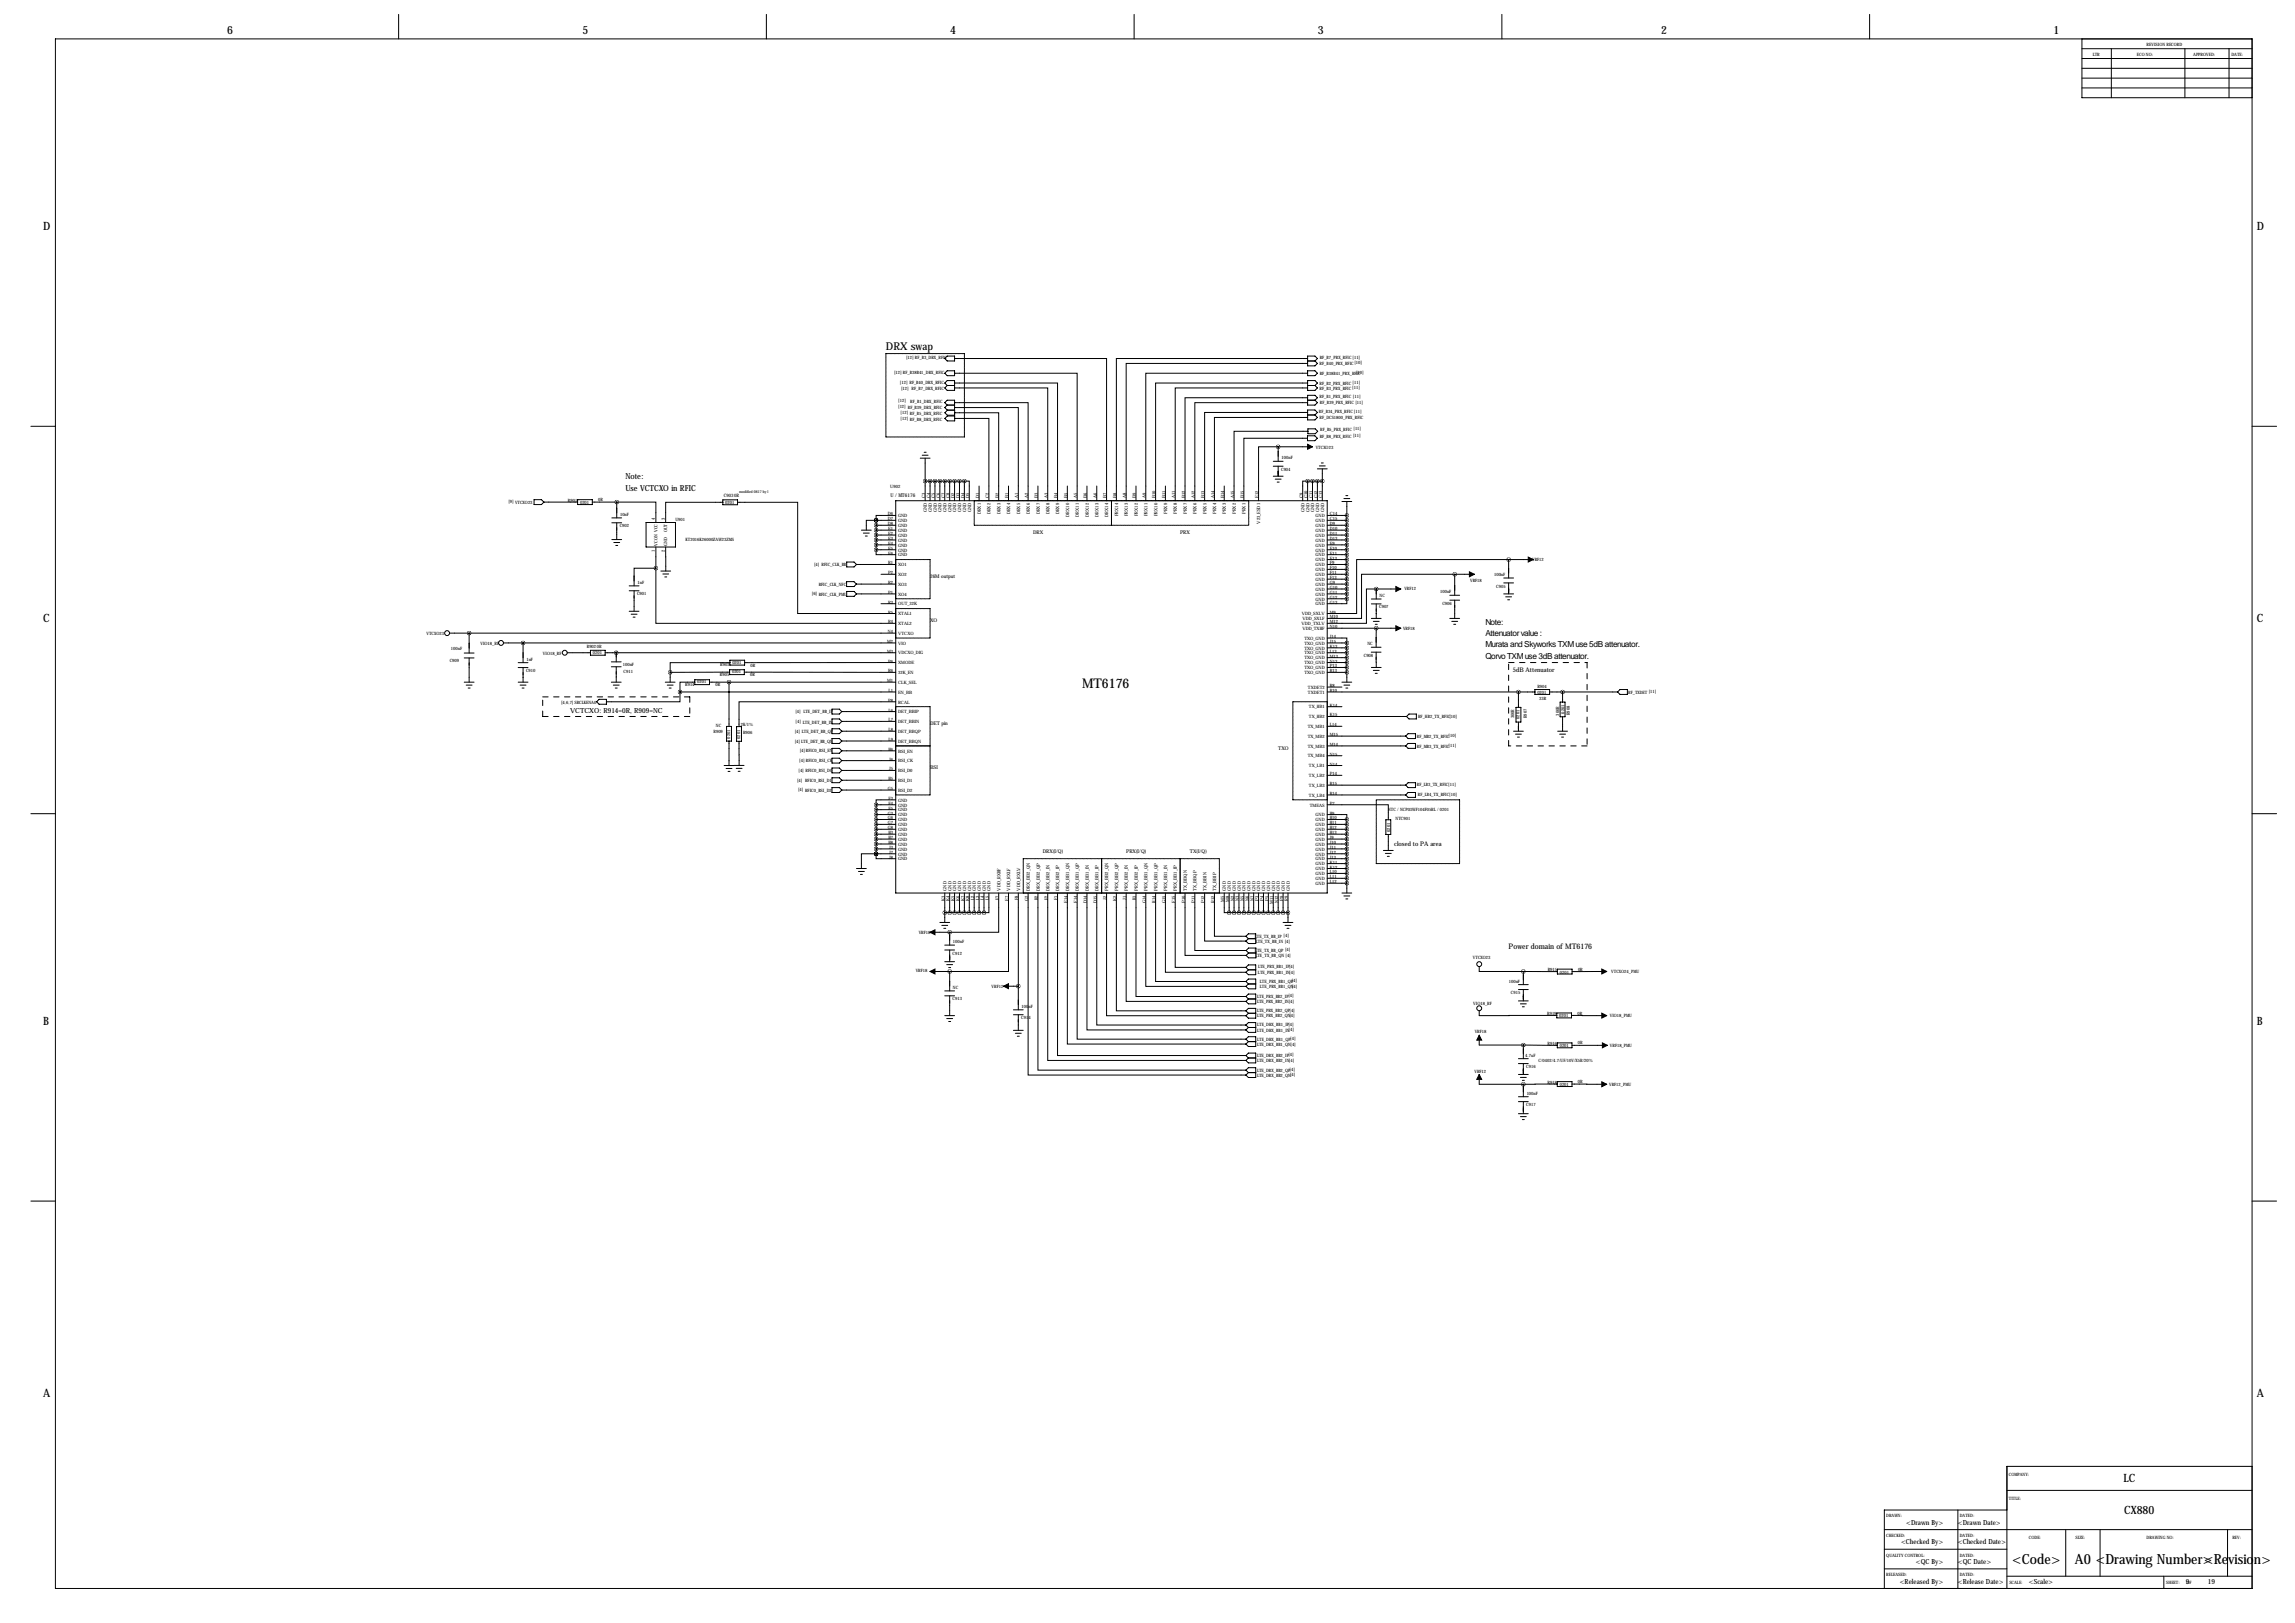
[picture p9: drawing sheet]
<svg xmlns="http://www.w3.org/2000/svg" width="1189mm" height="841mm" viewBox="0 0 1189 841" stroke-linecap="round" stroke-linejoin="round" font-family="sans-serif">
<defs><g id="words">
<g font-size="7.3">
<text x="1042" y="810">&lt;Code&gt;</text>
<text x="1075" y="810">A0 &lt;Drawing Number&gt;</text>
<text x="1142" y="810">&lt;Revision&gt;</text>
</g>
<text font-size="6.9" x="561" y="356">MT6176</text>
<g font-size="5.9">
<text x="118" y="18">6</text>
<text x="302" y="18">5</text>
<text x="492" y="18">4</text>
<text x="683" y="18">3</text>
<text x="861" y="18">2</text>
<text x="1064" y="18">1</text>
<text x="22" y="119">D</text>
<text x="1169" y="119">D</text>
<text x="22" y="322">C</text>
<text x="1169" y="322">C</text>
<text x="22" y="531">B</text>
<text x="1169" y="531">B</text>
<text x="22" y="724">A</text>
<text x="1169" y="724">A</text>
<text x="1100" y="768">LC</text>
<text x="1100" y="784">CX880</text>
</g>
<text font-size="5.6" x="459" y="181">DRX swap</text>
<g font-size="4.3">
<text x="324" y="248">Note:</text>
<text x="324" y="254">Use VCTCXO in RFIC</text>
<text x="769" y="324">Note:</text>
<text x="769" y="329">Attenuator value :</text>
<text x="769" y="335">Murata and Skyworks TXM use 5dB attenuator.</text>
<text x="769" y="341">Qorvo TXM use 3dB attenuator.</text>
</g>
<text font-size="4" x="782" y="492">Power domain of MT6176</text>
<g font-size="3.6">
<text x="295" y="369">VCTCXO: R914=0R, R909=NC</text>
<text x="987" y="790">&lt;Drawn By&gt;</text>
<text x="1014" y="790">&lt;Drawn Date&gt;</text>
<text x="985" y="800">&lt;Checked By&gt;</text>
<text x="1014" y="800">&lt;Checked Date&gt;</text>
<text x="992" y="810">&lt;QC By&gt;</text>
<text x="1014" y="810">&lt;QC Date&gt;</text>
<text x="984" y="820">&lt;Released By&gt;</text>
<text x="1014" y="820">&lt;Release Date&gt;</text>
<text x="1051" y="820">&lt;Scale&gt;</text>
<text x="1132" y="820">9</text>
<text x="1144" y="820">19</text>
</g>
<g font-size="3.3">
<text x="784" y="348">5dB Attenuator</text>
<text x="722" y="438">closed to PA area</text>
</g>
<g font-size="2.6">
<text x="461" y="257">U / MT6176</text>
<text x="535" y="277">DRX</text>
<text x="611" y="277">PRX</text>
<text x="482" y="299">26M output</text>
<text x="482" y="322">XO</text>
<text x="482" y="376">DET pin</text>
<text x="662" y="388">TXO</text>
<text x="482" y="399">BSI</text>
<text x="540" y="442">DRX(I/Q)</text>
<text x="583" y="442">PRX(I/Q)</text>
<text x="616" y="442">TX(I/Q)</text>
</g>
<text font-size="2.4" x="375" y="258">C9030R</text>
<g font-size="2.3">
<text x="1112" y="24">REVISION RECORD</text>
<text x="1084" y="29">LTR</text>
<text x="1107" y="29">ECO NO:</text>
<text x="1136" y="29">APPROVED:</text>
<text x="1156" y="29">DATE:</text>
<text x="469" y="186">[12] RF_B3_DRX_RFIC</text>
<text x="684" y="189">RF_B40_PRX_RFIC[10]</text>
<text x="684" y="186">RF_B7_PRX_RFIC [11]</text>
<text x="463" y="194">[12] RF_B38B41_DRX_RFIC</text>
<text x="684" y="194">RF_B38B41_PRX_RFIC</text>
<text x="702" y="194">[10]</text>
<text x="466" y="199">[12] RF_B40_DRX_RFIC</text>
<text x="467" y="202">[12] RF_B7_DRX_RFIC</text>
<text x="684" y="199">RF_B2_PRX_RFIC [11]</text>
<text x="684" y="202">RF_B3_PRX_RFIC [11]</text>
<text x="465" y="208">[12]</text>
<text x="472" y="209">RF_B1_DRX_RFIC</text>
<text x="684" y="206">RF_B1_PRX_RFIC [11]</text>
<text x="684" y="209">RF_B39_PRX_RFIC [11]</text>
<text x="465" y="211">[12] RF_B39_DRX_RFIC</text>
<text x="467" y="215">[12] RF_B5_DRX_RFIC</text>
<text x="683" y="214">RF_B34_PRX_RFIC [11]</text>
<text x="467" y="218">[12] RF_B8_DRX_RFIC</text>
<text x="684" y="217">RF_DCS1800_PRX_RFIC</text>
<text x="684" y="227">RF_B8_PRX_RFIC [11]</text>
<text x="684" y="223">RF_B5_PRX_RFIC [11]</text>
<text x="682" y="232">VTCXO23</text>
<text x="664" y="238">100nF</text>
<text x="664" y="244">C904</text>
<text x="461" y="253">U902</text>
<text x="263" y="260">[9] VTCXO23</text>
<text x="294" y="260">R901</text>
<text x="300" y="261">0201</text>
<text x="310" y="260">0R</text>
<text x="376" y="261">0201</text>
<text x="479" y="258" transform="rotate(-90 479 258)">C3</text>
<text x="482" y="258" transform="rotate(-90 482 258)">C4</text>
<text x="484" y="258" transform="rotate(-90 484 258)">C5</text>
<text x="487" y="258" transform="rotate(-90 487 258)">C6</text>
<text x="489" y="258" transform="rotate(-90 489 258)">C7</text>
<text x="492" y="258" transform="rotate(-90 492 258)">C8</text>
<text x="494" y="258" transform="rotate(-90 494 258)">D2</text>
<text x="497" y="258" transform="rotate(-90 497 258)">D3</text>
<text x="500" y="258" transform="rotate(-90 500 258)">D4</text>
<text x="502" y="258" transform="rotate(-90 502 258)">D5</text>
<text x="507" y="258" transform="rotate(-90 507 258)">D1</text>
<text x="512" y="258" transform="rotate(-90 512 258)">C2</text>
<text x="517" y="258" transform="rotate(-90 517 258)">B2</text>
<text x="522" y="258" transform="rotate(-90 522 258)">B1</text>
<text x="528" y="258" transform="rotate(-90 528 258)">A1</text>
<text x="533" y="258" transform="rotate(-90 533 258)">A2</text>
<text x="538" y="258" transform="rotate(-90 538 258)">B3</text>
<text x="543" y="258" transform="rotate(-90 543 258)">A3</text>
<text x="548" y="258" transform="rotate(-90 548 258)">B4</text>
<text x="553" y="258" transform="rotate(-90 553 258)">B5</text>
<text x="558" y="258" transform="rotate(-90 558 258)">A5</text>
<text x="563" y="258" transform="rotate(-90 563 258)">B6</text>
<text x="568" y="258" transform="rotate(-90 568 258)">A6</text>
<text x="573" y="258" transform="rotate(-90 573 258)">B7</text>
<text x="578" y="258" transform="rotate(-90 578 258)">B8</text>
<text x="583" y="258" transform="rotate(-90 583 258)">A8</text>
<text x="588" y="258" transform="rotate(-90 588 258)">B9</text>
<text x="594" y="258" transform="rotate(-90 594 258)">A9</text>
<text x="599" y="258" transform="rotate(-90 599 258)">B10</text>
<text x="604" y="258" transform="rotate(-90 604 258)">B11</text>
<text x="609" y="258" transform="rotate(-90 609 258)">A11</text>
<text x="614" y="258" transform="rotate(-90 614 258)">B12</text>
<text x="619" y="258" transform="rotate(-90 619 258)">A12</text>
<text x="624" y="258" transform="rotate(-90 624 258)">B13</text>
<text x="629" y="258" transform="rotate(-90 629 258)">A14</text>
<text x="634" y="258" transform="rotate(-90 634 258)">B14</text>
<text x="639" y="258" transform="rotate(-90 639 258)">A15</text>
<text x="644" y="258" transform="rotate(-90 644 258)">B15</text>
<text x="652" y="258" transform="rotate(-90 652 258)">E12</text>
<text x="675" y="258" transform="rotate(-90 675 258)">C9</text>
<text x="677" y="258" transform="rotate(-90 677 258)">C10</text>
<text x="680" y="258" transform="rotate(-90 680 258)">C11</text>
<text x="682" y="258" transform="rotate(-90 682 258)">C12</text>
<text x="685" y="258" transform="rotate(-90 685 258)">C13</text>
<text x="321" y="267">10nF</text>
<text x="339" y="269" transform="rotate(-90 339 269)">4</text>
<text x="344" y="269" transform="rotate(-90 344 269)">3</text>
<text x="350" y="270">U901</text>
<text x="460" y="267">D6</text>
<text x="460" y="270">D7</text>
<text x="465" y="268">GND</text>
<text x="480" y="265" transform="rotate(-90 480 265)">GND</text>
<text x="483" y="265" transform="rotate(-90 483 265)">GND</text>
<text x="485" y="265" transform="rotate(-90 485 265)">GND</text>
<text x="488" y="265" transform="rotate(-90 488 265)">GND</text>
<text x="490" y="265" transform="rotate(-90 490 265)">GND</text>
<text x="493" y="265" transform="rotate(-90 493 265)">GND</text>
<text x="495" y="265" transform="rotate(-90 495 265)">GND</text>
<text x="498" y="265" transform="rotate(-90 498 265)">GND</text>
<text x="500" y="265" transform="rotate(-90 500 265)">GND</text>
<text x="503" y="265" transform="rotate(-90 503 265)">GND</text>
<text x="508" y="266" transform="rotate(-90 508 266)">DRX1</text>
<text x="513" y="266" transform="rotate(-90 513 266)">DRX2</text>
<text x="518" y="266" transform="rotate(-90 518 266)">DRX3</text>
<text x="523" y="266" transform="rotate(-90 523 266)">DRX4</text>
<text x="528" y="266" transform="rotate(-90 528 266)">DRX5</text>
<text x="533" y="266" transform="rotate(-90 533 266)">DRX6</text>
<text x="539" y="266" transform="rotate(-90 539 266)">DRX7</text>
<text x="544" y="266" transform="rotate(-90 544 266)">DRX8</text>
<text x="549" y="266" transform="rotate(-90 549 266)">DRX9</text>
<text x="554" y="268" transform="rotate(-90 554 268)">DRX10</text>
<text x="559" y="268" transform="rotate(-90 559 268)">DRX11</text>
<text x="564" y="268" transform="rotate(-90 564 268)">DRX12</text>
<text x="569" y="268" transform="rotate(-90 569 268)">DRX13</text>
<text x="574" y="268" transform="rotate(-90 574 268)">DRX14</text>
<text x="579" y="267" transform="rotate(-90 579 267)">PRX14</text>
<text x="584" y="267" transform="rotate(-90 584 267)">PRX13</text>
<text x="589" y="267" transform="rotate(-90 589 267)">PRX12</text>
<text x="594" y="267" transform="rotate(-90 594 267)">PRX11</text>
<text x="600" y="267" transform="rotate(-90 600 267)">PRX10</text>
<text x="605" y="266" transform="rotate(-90 605 266)">PRX9</text>
<text x="610" y="266" transform="rotate(-90 610 266)">PRX8</text>
<text x="615" y="266" transform="rotate(-90 615 266)">PRX7</text>
<text x="620" y="266" transform="rotate(-90 620 266)">PRX6</text>
<text x="625" y="266" transform="rotate(-90 625 266)">PRX5</text>
<text x="630" y="266" transform="rotate(-90 630 266)">PRX4</text>
<text x="635" y="266" transform="rotate(-90 635 266)">PRX3</text>
<text x="640" y="266" transform="rotate(-90 640 266)">PRX2</text>
<text x="645" y="266" transform="rotate(-90 645 266)">PRX1</text>
<text x="676" y="265" transform="rotate(-90 676 265)">GND</text>
<text x="678" y="265" transform="rotate(-90 678 265)">GND</text>
<text x="681" y="265" transform="rotate(-90 681 265)">GND</text>
<text x="682" y="268">GND</text>
<text x="683" y="265" transform="rotate(-90 683 265)">GND</text>
<text x="686" y="265" transform="rotate(-90 686 265)">GND</text>
<text x="689" y="270">C15</text>
<text x="689" y="267">C14</text>
<text x="321" y="273">C902</text>
<text x="346" y="276" transform="rotate(-90 346 276)">OUT</text>
<text x="460" y="272">D8</text>
<text x="460" y="275">E1</text>
<text x="465" y="270">GND</text>
<text x="465" y="273">GND</text>
<text x="465" y="276">GND</text>
<text x="653" y="271" transform="rotate(-90 653 271)">V23_ESD1</text>
<text x="682" y="270">GND</text>
<text x="682" y="273">GND</text>
<text x="682" y="276">GND</text>
<text x="689" y="272">D9</text>
<text x="689" y="275">D10</text>
<text x="355" y="280">KT2016K26000ZAW23ZMS</text>
<text x="460" y="280">E3</text>
<text x="460" y="277">E2</text>
<text x="465" y="281">GND</text>
<text x="465" y="278">GND</text>
<text x="682" y="278">GND</text>
<text x="682" y="281">GND</text>
<text x="689" y="277">D11</text>
<text x="689" y="280">D13</text>
<text x="339" y="286" transform="rotate(-90 339 286)">1</text>
<text x="341" y="283" transform="rotate(-90 341 283)">VCON VCC</text>
<text x="344" y="286" transform="rotate(-90 344 286)">2</text>
<text x="346" y="283" transform="rotate(-90 346 283)">GND</text>
<text x="460" y="282">E4</text>
<text x="460" y="285">E5</text>
<text x="460" y="287">E6</text>
<text x="465" y="283">GND</text>
<text x="465" y="286">GND</text>
<text x="682" y="283">GND</text>
<text x="682" y="286">GND</text>
<text x="689" y="282">E9</text>
<text x="689" y="285">E10</text>
<text x="689" y="287">E11</text>
<text x="422" y="293">[4] RFIC_CLK_BB</text>
<text x="460" y="292">R1</text>
<text x="465" y="293">XO1</text>
<text x="465" y="288">GND</text>
<text x="682" y="291">GND</text>
<text x="682" y="288">GND</text>
<text x="682" y="293">GND</text>
<text x="689" y="290">E13</text>
<text x="689" y="292">F9</text>
<text x="794" y="291">VRF12</text>
<text x="460" y="297">P2</text>
<text x="465" y="298">XO2</text>
<text x="682" y="296">GND</text>
<text x="682" y="298">GND</text>
<text x="689" y="295">F10</text>
<text x="689" y="297">F11</text>
<text x="774" y="298">100nF</text>
<text x="330" y="302">1nF</text>
<text x="424" y="303">RFIC_CLK_NFC</text>
<text x="460" y="303">R2</text>
<text x="465" y="303">XO3</text>
<text x="682" y="301">GND</text>
<text x="682" y="303">GND</text>
<text x="682" y="306">GND</text>
<text x="689" y="300">F13</text>
<text x="689" y="303">G9</text>
<text x="689" y="305">G10</text>
<text x="728" y="306">VRF12</text>
<text x="762" y="301">VRF18</text>
<text x="775" y="304">C905</text>
<text x="330" y="308">C901</text>
<text x="421" y="308">[6] RFIC_CLK_PMU</text>
<text x="460" y="308">P1</text>
<text x="465" y="309">XO4</text>
<text x="682" y="309">GND</text>
<text x="682" y="311">GND</text>
<text x="689" y="308">G11</text>
<text x="689" y="310">G12</text>
<text x="715" y="309">NC</text>
<text x="746" y="307">100nF</text>
<text x="460" y="318">R5</text>
<text x="460" y="313">R3</text>
<text x="465" y="314">OUT_32K</text>
<text x="682" y="314">GND</text>
<text x="689" y="318">M9</text>
<text x="689" y="313">G13</text>
<text x="714" y="315">C907</text>
<text x="747" y="313">C906</text>
<text x="460" y="323">R4</text>
<text x="465" y="324">XTAL2</text>
<text x="465" y="319">XTAL1</text>
<text x="674" y="324">VDD_TXLV</text>
<text x="674" y="319">VDD_SXLV</text>
<text x="675" y="321">VDD_SXLF</text>
<text x="689" y="320">M10</text>
<text x="689" y="323">M12</text>
<text x="221" y="329">VTCXO23</text>
<text x="460" y="328">N4</text>
<text x="465" y="329">VTCXO</text>
<text x="675" y="326">VDD_TXHF</text>
<text x="689" y="325">N10</text>
<text x="727" y="326">VRF18</text>
<text x="249" y="334">VIO18_RF</text>
<text x="304" y="335">R9020R</text>
<text x="460" y="333">M2</text>
<text x="465" y="334">VIO</text>
<text x="676" y="334">TXO_GND</text>
<text x="676" y="331">TXO_GND</text>
<text x="689" y="336">K13</text>
<text x="689" y="333">J15</text>
<text x="689" y="330">J14</text>
<text x="708" y="334">NC</text>
<text x="234" y="337">100nF</text>
<text x="281" y="339">VIO18_RF</text>
<text x="307" y="339">0201</text>
<text x="460" y="338">M3</text>
<text x="465" y="339">VDCXO_DIG</text>
<text x="676" y="342">TXO_GND</text>
<text x="676" y="339">TXO_GND</text>
<text x="676" y="336">TXO_GND</text>
<text x="689" y="341">M13</text>
<text x="689" y="338">L13</text>
<text x="706" y="340">C908</text>
<text x="233" y="343">C909</text>
<text x="273" y="342">1nF</text>
<text x="323" y="345">100nF</text>
<text x="373" y="345">R903</text>
<text x="379" y="344">0201</text>
<text x="389" y="345">0R</text>
<text x="460" y="343">P6</text>
<text x="465" y="344">XMODE</text>
<text x="676" y="344">TXO_GND</text>
<text x="676" y="347">TXO_GND</text>
<text x="689" y="343">N13</text>
<text x="689" y="346">P13</text>
<text x="272" y="348">C910</text>
<text x="323" y="349">C911</text>
<text x="361" y="354">0201</text>
<text x="373" y="350">R905</text>
<text x="379" y="349">0201</text>
<text x="389" y="350">0R</text>
<text x="460" y="353">M1</text>
<text x="460" y="348">R6</text>
<text x="465" y="349">32K_EN</text>
<text x="676" y="349">TXO_GND</text>
<text x="689" y="348">R13</text>
<text x="355" y="355">R914</text>
<text x="371" y="355">0R</text>
<text x="460" y="358">L1</text>
<text x="465" y="359">EN_BB</text>
<text x="465" y="354">CLK_SEL</text>
<text x="678" y="359">TXDET1</text>
<text x="678" y="357">TXDET2</text>
<text x="689" y="358">R10</text>
<text x="689" y="356">R8</text>
<text x="796" y="356">R904</text>
<text x="796" y="359">0201</text>
<text x="843" y="359">RF_TXDET [11]</text>
<text x="291" y="365">[4,6,7] SRCLKENA0</text>
<text x="460" y="364">P8</text>
<text x="465" y="364">RCAL</text>
<text x="797" y="362">33R</text>
<text x="412" y="369">[4] LTE_DET_BB_IP</text>
<text x="460" y="369">L6</text>
<text x="465" y="369">DET_BBIP</text>
<text x="678" y="367">TX_HB1</text>
<text x="689" y="366">K14</text>
<text x="689" y="371">K15</text>
<text x="735" y="372">RF_HB2_TX_RFIC[10]</text>
<text x="791" y="372" transform="rotate(-90 791 372)">R907</text>
<text x="808" y="371" transform="rotate(-90 808 371)">300R</text>
<text x="810" y="370" transform="rotate(-90 810 370)">0201</text>
<text x="813" y="370" transform="rotate(-90 813 370)">R908</text>
<text x="371" y="377">NC</text>
<text x="384" y="376">2K/1%</text>
<text x="412" y="375">[4] LTE_DET_BB_IN</text>
<text x="460" y="374">L7</text>
<text x="465" y="375">DET_BBIN</text>
<text x="677" y="377">TX_MB1</text>
<text x="678" y="372">TX_HB2</text>
<text x="689" y="376">L14</text>
<text x="784" y="372" transform="rotate(-90 784 372)">300R</text>
<text x="787" y="372" transform="rotate(-90 787 372)">0201</text>
<text x="370" y="380">R909</text>
<text x="378" y="383" transform="rotate(-90 378 383)">0201</text>
<text x="383" y="383" transform="rotate(-90 383 383)">0201</text>
<text x="385" y="380">R906</text>
<text x="412" y="380">[4] LTE_DET_BB_QP</text>
<text x="460" y="379">L8</text>
<text x="460" y="384">L9</text>
<text x="465" y="380">DET_BBQP</text>
<text x="677" y="382">TX_MB2</text>
<text x="689" y="381">M15</text>
<text x="734" y="382">RF_MB2_TX_RFIC[10]</text>
<text x="412" y="385">[4] LTE_DET_BB_QN</text>
<text x="414" y="389">[4] RFIC0_BSI_EN</text>
<text x="460" y="389">H6</text>
<text x="465" y="385">DET_BBQN</text>
<text x="465" y="390">BSI_EN</text>
<text x="677" y="387">TX_MB3</text>
<text x="689" y="386">M14</text>
<text x="734" y="387">RF_MB3_TX_RFIC[11]</text>
<text x="414" y="395">[4] RFIC0_BSI_CK</text>
<text x="461" y="394">J6</text>
<text x="465" y="395">BSI_CK</text>
<text x="677" y="392">TX_MB4</text>
<text x="689" y="391">N15</text>
<text x="414" y="400">[4] RFIC0_BSI_D0</text>
<text x="461" y="399">J5</text>
<text x="465" y="400">BSI_D0</text>
<text x="678" y="397">TX_LB1</text>
<text x="689" y="397">N14</text>
<text x="689" y="402">P14</text>
<text x="413" y="405">[4] RFIC0_BSI_D1</text>
<text x="460" y="404">H5</text>
<text x="465" y="405">BSI_D1</text>
<text x="678" y="403">TX_LB2</text>
<text x="678" y="408">TX_LB3</text>
<text x="689" y="407">R15</text>
<text x="734" y="407">RF_LB3_TX_RFIC[11]</text>
<text x="413" y="410">[4] RFIC0_BSI_D2</text>
<text x="460" y="409">G5</text>
<text x="465" y="410">BSI_D2</text>
<text x="678" y="413">TX_LB4</text>
<text x="689" y="412">R14</text>
<text x="734" y="412">RF_LB4_TX_RFIC[10]</text>
<text x="460" y="414">F3</text>
<text x="460" y="417">F4</text>
<text x="460" y="419">F5</text>
<text x="465" y="415">GND</text>
<text x="465" y="418">GND</text>
<text x="678" y="418">TMEAS</text>
<text x="689" y="417">P7</text>
<text x="460" y="422">G3</text>
<text x="460" y="424">G6</text>
<text x="465" y="420">GND</text>
<text x="465" y="423">GND</text>
<text x="465" y="425">GND</text>
<text x="682" y="425">GND</text>
<text x="682" y="423">GND</text>
<text x="689" y="424">H10</text>
<text x="689" y="422">H9</text>
<text x="719" y="420">NTC / NCP03WF104F05RL / 0201</text>
<text x="723" y="425">NTC901</text>
<text x="460" y="430">G8</text>
<text x="460" y="427">G7</text>
<text x="465" y="430">GND</text>
<text x="465" y="428">GND</text>
<text x="682" y="428">GND</text>
<text x="682" y="430">GND</text>
<text x="689" y="427">H11</text>
<text x="689" y="430">H12</text>
<text x="720" y="431" transform="rotate(-90 720 431)">0201</text>
<text x="460" y="432">H3</text>
<text x="460" y="435">H7</text>
<text x="460" y="437">H8</text>
<text x="465" y="433">GND</text>
<text x="465" y="436">GND</text>
<text x="682" y="436">GND</text>
<text x="682" y="433">GND</text>
<text x="689" y="437">J10</text>
<text x="689" y="435">J9</text>
<text x="689" y="432">H13</text>
<text x="461" y="440">J3</text>
<text x="461" y="442">J7</text>
<text x="465" y="438">GND</text>
<text x="465" y="441">GND</text>
<text x="465" y="443">GND</text>
<text x="682" y="438">GND</text>
<text x="682" y="441">GND</text>
<text x="682" y="443">GND</text>
<text x="689" y="440">J11</text>
<text x="689" y="442">J12</text>
<text x="461" y="445">J8</text>
<text x="465" y="446">GND</text>
<text x="682" y="446">GND</text>
<text x="682" y="448">GND</text>
<text x="689" y="445">J13</text>
<text x="689" y="447">K11</text>
<text x="689" y="450">K12</text>
<text x="682" y="451">GND</text>
<text x="682" y="453">GND</text>
<text x="682" y="456">GND</text>
<text x="689" y="452">L10</text>
<text x="689" y="455">L11</text>
<text x="490" y="461" transform="rotate(-90 490 461)">GND</text>
<text x="493" y="461" transform="rotate(-90 493 461)">GND</text>
<text x="495" y="461" transform="rotate(-90 495 461)">GND</text>
<text x="498" y="461" transform="rotate(-90 498 461)">GND</text>
<text x="500" y="461" transform="rotate(-90 500 461)">GND</text>
<text x="503" y="461" transform="rotate(-90 503 461)">GND</text>
<text x="506" y="461" transform="rotate(-90 506 461)">GND</text>
<text x="508" y="461" transform="rotate(-90 508 461)">GND</text>
<text x="511" y="461" transform="rotate(-90 511 461)">GND</text>
<text x="513" y="461" transform="rotate(-90 513 461)">GND</text>
<text x="518" y="461" transform="rotate(-90 518 461)">VDD_RXHF</text>
<text x="523" y="461" transform="rotate(-90 523 461)">VDD_RXLF</text>
<text x="528" y="461" transform="rotate(-90 528 461)">VDD_RXLV</text>
<text x="533" y="461" transform="rotate(-90 533 461)">DRX_BB2_QN</text>
<text x="539" y="461" transform="rotate(-90 539 461)">DRX_BB2_QP</text>
<text x="544" y="461" transform="rotate(-90 544 461)">DRX_BB2_IN</text>
<text x="549" y="461" transform="rotate(-90 549 461)">DRX_BB2_IP</text>
<text x="554" y="461" transform="rotate(-90 554 461)">DRX_BB1_QN</text>
<text x="559" y="461" transform="rotate(-90 559 461)">DRX_BB1_QP</text>
<text x="564" y="461" transform="rotate(-90 564 461)">DRX_BB1_IN</text>
<text x="569" y="461" transform="rotate(-90 569 461)">DRX_BB1_IP</text>
<text x="574" y="461" transform="rotate(-90 574 461)">PRX_BB2_QN</text>
<text x="579" y="461" transform="rotate(-90 579 461)">PRX_BB2_QP</text>
<text x="584" y="461" transform="rotate(-90 584 461)">PRX_BB2_IN</text>
<text x="589" y="461" transform="rotate(-90 589 461)">PRX_BB2_IP</text>
<text x="594" y="461" transform="rotate(-90 594 461)">PRX_BB1_QN</text>
<text x="600" y="461" transform="rotate(-90 600 461)">PRX_BB1_QP</text>
<text x="605" y="461" transform="rotate(-90 605 461)">PRX_BB1_IN</text>
<text x="610" y="461" transform="rotate(-90 610 461)">PRX_BB1_IP</text>
<text x="615" y="461" transform="rotate(-90 615 461)">TX_BBQN</text>
<text x="620" y="461" transform="rotate(-90 620 461)">TX_BBQP</text>
<text x="625" y="461" transform="rotate(-90 625 461)">TX_BBIN</text>
<text x="630" y="461" transform="rotate(-90 630 461)">TX_BBIP</text>
<text x="635" y="461" transform="rotate(-90 635 461)">GND</text>
<text x="638" y="461" transform="rotate(-90 638 461)">GND</text>
<text x="640" y="461" transform="rotate(-90 640 461)">GND</text>
<text x="643" y="461" transform="rotate(-90 643 461)">GND</text>
<text x="645" y="461" transform="rotate(-90 645 461)">GND</text>
<text x="648" y="461" transform="rotate(-90 648 461)">GND</text>
<text x="650" y="461" transform="rotate(-90 650 461)">GND</text>
<text x="653" y="461" transform="rotate(-90 653 461)">GND</text>
<text x="655" y="461" transform="rotate(-90 655 461)">GND</text>
<text x="658" y="461" transform="rotate(-90 658 461)">GND</text>
<text x="660" y="461" transform="rotate(-90 660 461)">GND</text>
<text x="663" y="461" transform="rotate(-90 663 461)">GND</text>
<text x="666" y="461" transform="rotate(-90 666 461)">GND</text>
<text x="668" y="461" transform="rotate(-90 668 461)">GND</text>
<text x="682" y="458">GND</text>
<text x="689" y="457">L12</text>
<text x="489" y="467" transform="rotate(-90 489 467)">K3</text>
<text x="492" y="467" transform="rotate(-90 492 467)">K4</text>
<text x="494" y="467" transform="rotate(-90 494 467)">K5</text>
<text x="497" y="467" transform="rotate(-90 497 467)">K6</text>
<text x="500" y="467" transform="rotate(-90 500 467)">K7</text>
<text x="502" y="467" transform="rotate(-90 502 467)">K8</text>
<text x="505" y="466" transform="rotate(-90 505 466)">L2</text>
<text x="507" y="466" transform="rotate(-90 507 466)">L3</text>
<text x="510" y="466" transform="rotate(-90 510 466)">L4</text>
<text x="512" y="466" transform="rotate(-90 512 466)">L5</text>
<text x="517" y="466" transform="rotate(-90 517 466)">F7</text>
<text x="522" y="466" transform="rotate(-90 522 466)">E7</text>
<text x="528" y="466" transform="rotate(-90 528 466)">F8</text>
<text x="533" y="467" transform="rotate(-90 533 467)">G2</text>
<text x="538" y="466" transform="rotate(-90 538 466)">H2</text>
<text x="543" y="466" transform="rotate(-90 543 466)">F2</text>
<text x="548" y="466" transform="rotate(-90 548 466)">F1</text>
<text x="553" y="468" transform="rotate(-90 553 468)">E14</text>
<text x="558" y="468" transform="rotate(-90 558 468)">F14</text>
<text x="563" y="468" transform="rotate(-90 563 468)">D14</text>
<text x="568" y="468" transform="rotate(-90 568 468)">D15</text>
<text x="573" y="466" transform="rotate(-90 573 466)">J2</text>
<text x="578" y="467" transform="rotate(-90 578 467)">K2</text>
<text x="583" y="466" transform="rotate(-90 583 466)">J1</text>
<text x="588" y="466" transform="rotate(-90 588 466)">H1</text>
<text x="594" y="468" transform="rotate(-90 594 468)">G14</text>
<text x="599" y="468" transform="rotate(-90 599 468)">H14</text>
<text x="604" y="468" transform="rotate(-90 604 468)">G15</text>
<text x="609" y="468" transform="rotate(-90 609 468)">F15</text>
<text x="614" y="468" transform="rotate(-90 614 468)">P10</text>
<text x="619" y="468" transform="rotate(-90 619 468)">P11</text>
<text x="624" y="468" transform="rotate(-90 624 468)">P12</text>
<text x="629" y="468" transform="rotate(-90 629 468)">R12</text>
<text x="634" y="467" transform="rotate(-90 634 467)">M5</text>
<text x="637" y="467" transform="rotate(-90 637 467)">M8</text>
<text x="639" y="467" transform="rotate(-90 639 467)">N2</text>
<text x="642" y="467" transform="rotate(-90 642 467)">N3</text>
<text x="644" y="467" transform="rotate(-90 644 467)">N5</text>
<text x="647" y="467" transform="rotate(-90 647 467)">N6</text>
<text x="649" y="467" transform="rotate(-90 649 467)">N7</text>
<text x="652" y="466" transform="rotate(-90 652 466)">P3</text>
<text x="655" y="466" transform="rotate(-90 655 466)">P4</text>
<text x="657" y="466" transform="rotate(-90 657 466)">P5</text>
<text x="662" y="468" transform="rotate(-90 662 468)">N12</text>
<text x="665" y="466" transform="rotate(-90 665 466)">P9</text>
<text x="667" y="466" transform="rotate(-90 667 466)">R9</text>
<text x="660" y="468" transform="rotate(-90 660 468)">M11</text>
<text x="476" y="484">VRF18</text>
<text x="650" y="486">LTE_TX_BB_IP [4]</text>
<text x="494" y="489">100nF</text>
<text x="651" y="488">LTE_TX_BB_IN [4]</text>
<text x="493" y="494">C912</text>
<text x="650" y="493">LTE_TX_BB_QP [4]</text>
<text x="650" y="496">LTE_TX_BB_QN [4]</text>
<text x="763" y="497">VTCXO23</text>
<text x="474" y="504">VRF18</text>
<text x="652" y="502">LTE_PRX_BB1_IP[4]</text>
<text x="802" y="503">R915</text>
<text x="817" y="503">0R</text>
<text x="835" y="504">VTCXO24_PMU</text>
<text x="652" y="505">LTE_PRX_BB1_IN[4]</text>
<text x="653" y="509">LTE_PRX_BB1_QP[4]</text>
<text x="782" y="509">100nF</text>
<text x="808" y="504">0201</text>
<text x="494" y="512">NC</text>
<text x="514" y="512">VRF12</text>
<text x="653" y="512">LTE_PRX_BB1_QN[4]</text>
<text x="783" y="515">C915</text>
<text x="493" y="518">C913</text>
<text x="651" y="520">LTE_PRX_BB2_IN[4]</text>
<text x="651" y="517">LTE_PRX_BB2_IP[4]</text>
<text x="763" y="520">VIO18_RF</text>
<text x="529" y="528">C914</text>
<text x="529" y="522">100nF</text>
<text x="651" y="524">LTE_PRX_BB2_QP[4]</text>
<text x="651" y="527">LTE_PRX_BB2_QN[4]</text>
<text x="801" y="526">R919</text>
<text x="808" y="527">0201</text>
<text x="817" y="525">0R</text>
<text x="834" y="527">VIO18_PMU</text>
<text x="651" y="532">LTE_DRX_BB1_IP[4]</text>
<text x="651" y="534">LTE_DRX_BB1_IN[4]</text>
<text x="651" y="539">LTE_DRX_BB1_QP[4]</text>
<text x="764" y="535">VRF18</text>
<text x="651" y="542">LTE_DRX_BB1_QN[4]</text>
<text x="802" y="541">R916</text>
<text x="808" y="542">0201</text>
<text x="817" y="541">0R</text>
<text x="834" y="542">VRF18_PMU</text>
<text x="651" y="547">LTE_DRX_BB2_IP[4]</text>
<text x="651" y="550">LTE_DRX_BB2_IN[4]</text>
<text x="790" y="547">4.7uF</text>
<text x="797" y="550">C/0402/4.7/UF/10V/X5R/20%</text>
<text x="651" y="555">LTE_DRX_BB2_QP[4]</text>
<text x="651" y="558">LTE_DRX_BB2_QN[4]</text>
<text x="764" y="556">VRF12</text>
<text x="791" y="553">C916</text>
<text x="802" y="561">R918</text>
<text x="808" y="563">0201</text>
<text x="817" y="561">0R</text>
<text x="834" y="562">VRF12_PMU</text>
<text x="791" y="567">100nF</text>
<text x="791" y="573">C917</text>
<text x="1041" y="764">COMPANY:</text>
<text x="1041" y="777">TITLE:</text>
<text x="977" y="786">DRAWN:</text>
<text x="1015" y="786">DATED:</text>
<text x="977" y="796">CHECKED:</text>
<text x="1015" y="796">DATED:</text>
<text x="1051" y="797">CODE:</text>
<text x="1075" y="797">SIZE:</text>
<text x="1112" y="797">DRAWING NO:</text>
<text x="1156" y="797">REV:</text>
<text x="977" y="806">QUALITY CONTROL:</text>
<text x="1015" y="806">DATED:</text>
<text x="977" y="816">RELEASED:</text>
<text x="1015" y="816">DATED:</text>
<text x="1041" y="820">SCALE:</text>
<text x="1122" y="820">SHEET:</text>
<text x="1133" y="820">OF</text>
</g>
<text font-size="2" x="383" y="255">modified 0817 by l</text>
</g></defs>
<g fill="none" stroke="#000" stroke-width=".52">
<path d="M207 7v13M397 7v13M588 7v13M778 7v13M969 7v13M29 20h1138v803h-1138zM1078 20v31h89M1078 35h89M1078 25h89M1078 30h89M1094 25v26M1132 25v26"/>
<path d="M1155 25v26M1078 40h89M1078 46h89M489 186l2-2h3v3h-3zM489 198l2-1h3v5h-3l-2-1 2-1zM491 192h3v3h-3l-2-2zM491 200h3M494 198h54v61M494 193h64v66M494 186h79v73M677 198h-78v61M677 193h-83v66"/>
<path d="M677 186h-99v73M677 188h-94v71M677 184h4l1 2-1 1 1 1-1 2h-4zM677 192h4l1 1-1 2h-4zM677 197h4l1 1-1 2 1 1-1 1h-4zM677 200h4M677 187h4M489 209l2-2h3v5h-3l-2-1 2-1zM489 214l2-1h4v2h-4zM489 217l2-2h4v3h-4zM491 210h3M494 211h34v48"/>
<path d="M494 209h39v50M494 201h49v58M495 214h22v45M495 217h17v42M677 214h-53v45M677 209h-58v50M677 206h-63v53M677 201h-68v58M677 216h-48v43M677 205h4l1 1-1 1 1 2-1 1h-4zM677 212h4l1 2-1 1 1 1-1 2h-4zM677 207h4"/>
<path d="M677 215h4M16 221h13M477 237h5M478 236h3M479 234h1M479 237v22M660 239h5M662 231h-10v28M662 231v8M662 231h18M677 227h-33v32M677 226h4l1 1-1 1h-4z"/>
<path d="M678 223h-39v36M678 222h3l2 1-2 2h-3zM684 240h1M1167 221h12M277 259h3l2 1-2 1h-3zM299 259h8v2h-8zM374 259h8v2h-8zM464 259h224v204h-224zM479 249h21M482 249v10M484 249v10M487 249v10"/>
<path d="M489 249v10M492 249v10M494 249v10M497 249v10M500 249h2v10M500 249v10M507 252v7M522 252v7M538 252v7M553 252v7M563 252v7M568 252v7"/>
<path d="M588 252v7M604 252v7M634 252v7M660 241h5M660 247h5M661 248h3M662 250h1M662 241v6M677 249h-2v10M677 249v10M677 249h8M680 249v10"/>
<path d="M682 249v10M682 243h6M683 241h4M685 243v16M695 260h5M696 258h3M697 257h1M698 260v50M282 260h17M307 260h12M317 271h5M317 268h5"/>
<path d="M317 279h5M319 260h21v11M319 260v8M319 271v8M335 271h15v12h-15zM374 260h-29v11M382 260h31v58h51M446 275h5M447 276h3M448 278h1M454 270h.1M454 270h-5v5"/>
<path d="M454 270h10M454 280h10M454 277h10M454 272h10M454 275h10M454 270v15M464 267h-10v3M688 270h10M688 267h10M688 280h10M688 277h10M688 272h10"/>
<path d="M688 275h10M318 281h3M319 283h1M340 294h-12v9M340 294v29h124M340 283v11M342 296h5M343 297h3M344 299h1M345 283v13M439 291h3l2 1-2 2h-3zM444 292h20"/>
<path d="M454 285v2h10M454 282h10M454 285h10M456 297h8M688 297h10M688 292h10M688 282h10M688 285h10M688 290h10M688 287h10M688 295h10M754 297h-49v23h-17"/>
<path d="M754 297h10M754 297v11M779 299h5M782 290h-79v28h-15M782 290v9M782 290h12M326 306h5M326 303h5M326 317h5M327 318h3M328 320h1M328 306v11"/>
<path d="M439 301h3l2 2-2 1h-3zM439 306h3l2 2-2 1h-3zM444 303h20M444 308h20M456 313h8M688 308h10M688 303h10M688 300h10M688 305h10M688 310h10M698 310v3h-10M710 313h5"/>
<path d="M710 310h5M713 305h-5v18h-20M713 305h13M713 305v5M713 313v7M751 311h5M751 308h5M754 311v9M779 302h5M779 308h5M780 309h3M781 311h1"/>
<path d="M782 302v6M233 328h231M240 338h6M243 328v10M261 333h203M271 333v10M294 338h12M306 337h7v2h-7zM313 338h151M319 338v5M688 330h10v3M688 338h10"/>
<path d="M688 333h10M688 325h38M688 336h10M698 333v20M710 338h5M710 335h5M710 320h5M711 322h3M712 323h1M713 338v8M713 325v10M751 320h5"/>
<path d="M752 322h3M753 323h1M240 341h6M240 353h6M242 355h3M243 356h1M243 341v12M268 343h6M268 346h6M268 353h6M269 355h3M270 356h1"/>
<path d="M271 346v7M317 353h5M317 345h5M317 343h5M318 355h3M319 356h1M319 345v8M345 353h5M346 355h3M347 356h1M347 348v5M352 358v6h-38"/>
<path d="M352 358h112M360 353h-8v5M360 352h8v3h-8zM368 353h96M378 353v23M378 348h-31M378 347h8v2h-8zM378 343h-31v5M378 342h8v3h-8zM386 348h78M464 343h-78M688 348h10"/>
<path d="M688 343h10M688 358h107M688 341h10M688 356h7M688 346h10M695 353h5M696 355h3M697 356h1M710 346h5M711 347h3M712 349h1M787 358v8"/>
<path d="M795 357h8v3h-8zM803 358h35M809 358v6M839 357h4v3h-4l-1-2zM309 364l1-2h4v3h-4zM376 376h3v8h-3zM382 376h2v8h-2zM431 367h4l1 2-1 1h-4zM431 372h4l1 2-1 1h-4zM431 377h4l1 2-1 1h-4zM436 369h28M436 374h28"/>
<path d="M436 379h28M464 364h-81v12M688 376h7M688 371h41M688 366h7M730 370h4v2h-4l-1-1zM784 379h5M785 366h3v8h-3zM787 374v5M807 379h5M808 364h3v7h-3zM809 371v8"/>
<path d="M375 397h5M376 398h3M377 400h1M378 384v13M380 396h5M381 398h3M382 400h1M383 384v12M431 388h4l1 1-1 1h-4zM431 383h4l1 1-1 1h-4zM431 393h4l1 1-1 1h-4zM431 398h4l1 1-1 1h-4z"/>
<path d="M436 384h28M436 389h28M436 394h28M436 399h28M688 381h40M688 386h40M688 391h7M688 397h7M728 386l1-1h4v3h-4zM728 381l1-1h4v3h-4zM785 380h3M786 382h1"/>
<path d="M808 380h3M809 382h1M431 403h4l1 1-1 1h-4zM431 408h4l1 1-1 1h-4zM436 404h28M436 409h28M454 417h10M454 419h10M454 417v25M464 414h-10v3M688 417h31v8M688 402h7"/>
<path d="M688 407h40M688 412h40M728 407l1-2h4v3h-4zM728 412l1-2h4v3h-4zM16 421h13M454 422h10M454 437h10M454 440h10M454 435h10M454 427h10M454 424h10M454 432h10"/>
<path d="M454 430h10M688 422h10v2M688 437h10M688 440h10M688 435h10M688 427h10M688 424h10M688 432h10M688 430h10M698 424v39M718 425h2v7h-2zM719 432v9"/>
<path d="M1167 421h12M444 450h5M445 451h3M446 453h1M454 442h-8v8M454 442v3h10M454 442h.1M454 442h10M688 445h10M688 442h10M688 447h10M688 450h10"/>
<path d="M688 452h10M688 455h10M688 457h10M717 441h5M718 442h3M719 444h1M487 478h5M488 479h3M489 463v15M489 473h21M492 463v10M494 463v10"/>
<path d="M497 463v10M500 463v10M502 463v10M505 463v10M507 463v10M510 463v10M512 463v10h-2M517 463v20h-25M522 463v40h-30M528 463v60M533 463v94h112M538 463v91h107"/>
<path d="M543 463v86h102M548 463v84h97M553 463v78h92M558 463v75h87M563 463v70h82M568 463v68h77M573 463v63h72M578 463v61h67M583 463v56h62M588 463v53h57M594 463v48h51M599 463v45h46"/>
<path d="M604 463v41h41M609 463v38h36M614 463v32h32M619 463v29h27M624 463v24h21M629 463v22h16M634 463v10h3M637 463v10M637 473h30M639 463v10M642 463v10M644 463v10"/>
<path d="M647 463v10M649 463v10M652 463v10M655 463v10M657 463v10M660 463v10M662 463v10M665 463v10M665 478h5M666 479h3M667 463v15M695 463h5"/>
<path d="M696 464h3M697 466h1M482 483h10M489 481h1M489 492h5M489 490h5M489 498h5M490 500h3M492 483v7M492 492v6M645 485l2-1h3v5h-3l-2-2M645 485l2 1"/>
<path d="M646 492l1-1h4v5h-4l-1-1M646 492l1 2M647 486h3M647 486l-2 1M647 494h4M647 494l-1 1M667 481h1M482 503h10M489 516h5M489 513h5M491 501h1M492 503v10"/>
<path d="M492 516v10M520 511h8M645 516l2-1h3v5h-3l-2-1M645 501l2-1h3v5h-3l-2-1M645 508l2-1h3v5h-3l-2-1M645 501l2 1M645 508l2 2M645 516l2 1M647 502h3M647 502l-2 2M647 510h3M647 510l-2 1"/>
<path d="M647 517h3M647 517l-2 2M766 501v2h23M787 513h5M787 510h5M787 518h5M788 520h3M789 503h18M789 503v7M789 513v5M807 502h7v3h-7zM832 503h-18"/>
<path d="M489 526h5M490 528h3M491 529h1M525 526h5M525 523h5M525 534h5M526 535h3M527 537h1M528 526v8M645 524l2-2h3v5h-3l-2-1M645 531l2-1h3v5h-3l-2-2M645 538l2-1h3v5h-3l-2-1"/>
<path d="M645 524l2 1M645 531l2 1M645 538l2 2M647 525h3M647 525l-2 1M647 532h3M647 532l-2 1M647 540h3M647 540l-2 1M766 524v2h40M766 536v5h23M789 521h1"/>
<path d="M806 525h8v2h-8zM814 526h18M645 547l2-2h3v6h-3l-2-2M645 554l2-1h3v5h-3l-2-1M645 547l2 1M645 554l2 2M647 548h3M647 548l-2 1M647 556h3M647 556l-2 1M766 557v5h23M787 551h5"/>
<path d="M787 548h5M787 557h5M788 558h3M789 560h1M789 541v7M789 551v6M789 541h18M807 540h7v3h-7zM814 541h19M787 571h5M787 568h5M787 577h5"/>
<path d="M788 578h3M789 580h1M789 562v6M789 571v6M807 562h-18M807 560h7v3h-7zM814 562h18M16 622h13M1167 622h12M1167 760h-127v63M1040 772h127M976 792h191"/>
<path d="M1014 782v41M1040 782h-64v41M1070 792v24M1088 792v24M1154 792v24M976 802h64M976 813h64M1040 816h127M1121 816v7"/>
<circle cx="232" cy="328" r="1.3"/>
<circle cx="260" cy="333" r="1.3"/>
<circle cx="293" cy="338" r="1.3"/>
<circle cx="766" cy="499" r="1.3"/>
<circle cx="766" cy="522" r="1.3"/>
</g>
<path d="M782 343h40M822 343v43M281 371v-10M281 361h76M357 361v10M357 371h-76M782 386v-43M822 386h-40" fill="none" stroke="#000" stroke-width=".52" stroke-dasharray="2.8 2.8"/>
<g fill="none" stroke="#000" stroke-width=".52" stroke-dasharray=".4 .4">
<path d="M459 183h41M500 183v43M459 226v-43M500 226h-41M505 259h71M576 259h71M576 259v13M647 259v13M505 272v-13M576 272v-13M576 272h-71M647 272h-71"/>
<path d="M464 290h18M482 290v20M464 315h18M464 310v-20M482 315v15M482 310h-18M464 330v-15M482 330h-18M464 366h18M482 366v20M670 364h18M688 364v50"/>
<path d="M464 386v-20M464 386h18M482 386h-18M482 386v26M464 412v-26M482 412h-18M670 414v-50M688 414h-18M713 414h43M756 414v33M530 445h41M571 445h40"/>
<path d="M571 445v18M611 445v18M611 445h21M632 445v18M713 447v-33M756 447h-43M530 463v-18M571 463v-18M571 463h-41M611 463h-40M611 463v-18M632 463h-21"/>
</g>
<g fill="#000" stroke="#000" stroke-width=".52">
<path d="M677 230l3 1-3 2zM761 296l3 1-3 2zM792 289l2 1-2 1zM723 304l3 1-3 1zM723 324l3 1-3 2zM482 483l2-1v2zM482 503l2-1v2zM520 511l2-1v2zM830 502l2 1-2 1zM766 536l2 3h-3zM830 525l2 1-2 1zM766 557l2 2h-3z"/>
<path d="M830 540l3 1-3 2zM830 560l2 2-2 1z"/>
</g>
<path d="M809 358a.5 .5 0 0 0 1 0 .5 .5 0 0 0-1 0zM753 297a.5 .5 0 0 0 1 0 .5 .5 0 0 0-1 0zM781 290a.5 .5 0 0 0 1 0 .5 .5 0 0 0-1 0zM527 511a.5 .5 0 0 0 1 0 .5 .5 0 0 0-1 0zM682 249a.5 .5 0 0 0 1 0 .5 .5 0 0 0-1 0zM649 473a.5 .5 0 0 0 1 0 .5 .5 0 0 0-1 0zM654 473a.5 .5 0 0 0 1 0 .5 .5 0 0 0-1 0zM499 473a.5 .5 0 0 0 1 0 .5 .5 0 0 0-1 0zM494 473a.5 .5 0 0 0 1 0 .5 .5 0 0 0-1 0zM499 249a.5 .5 0 0 0 1 0 .5 .5 0 0 0-1 0zM494 249a.5 .5 0 0 0 1 0 .5 .5 0 0 0-1 0zM319 260a.5 .5 0 0 0 1 0 .5 .5 0 0 0-1 0z" fill="#000" stroke="#000" stroke-width="2"/>
<use href="#words"/>
</svg>
